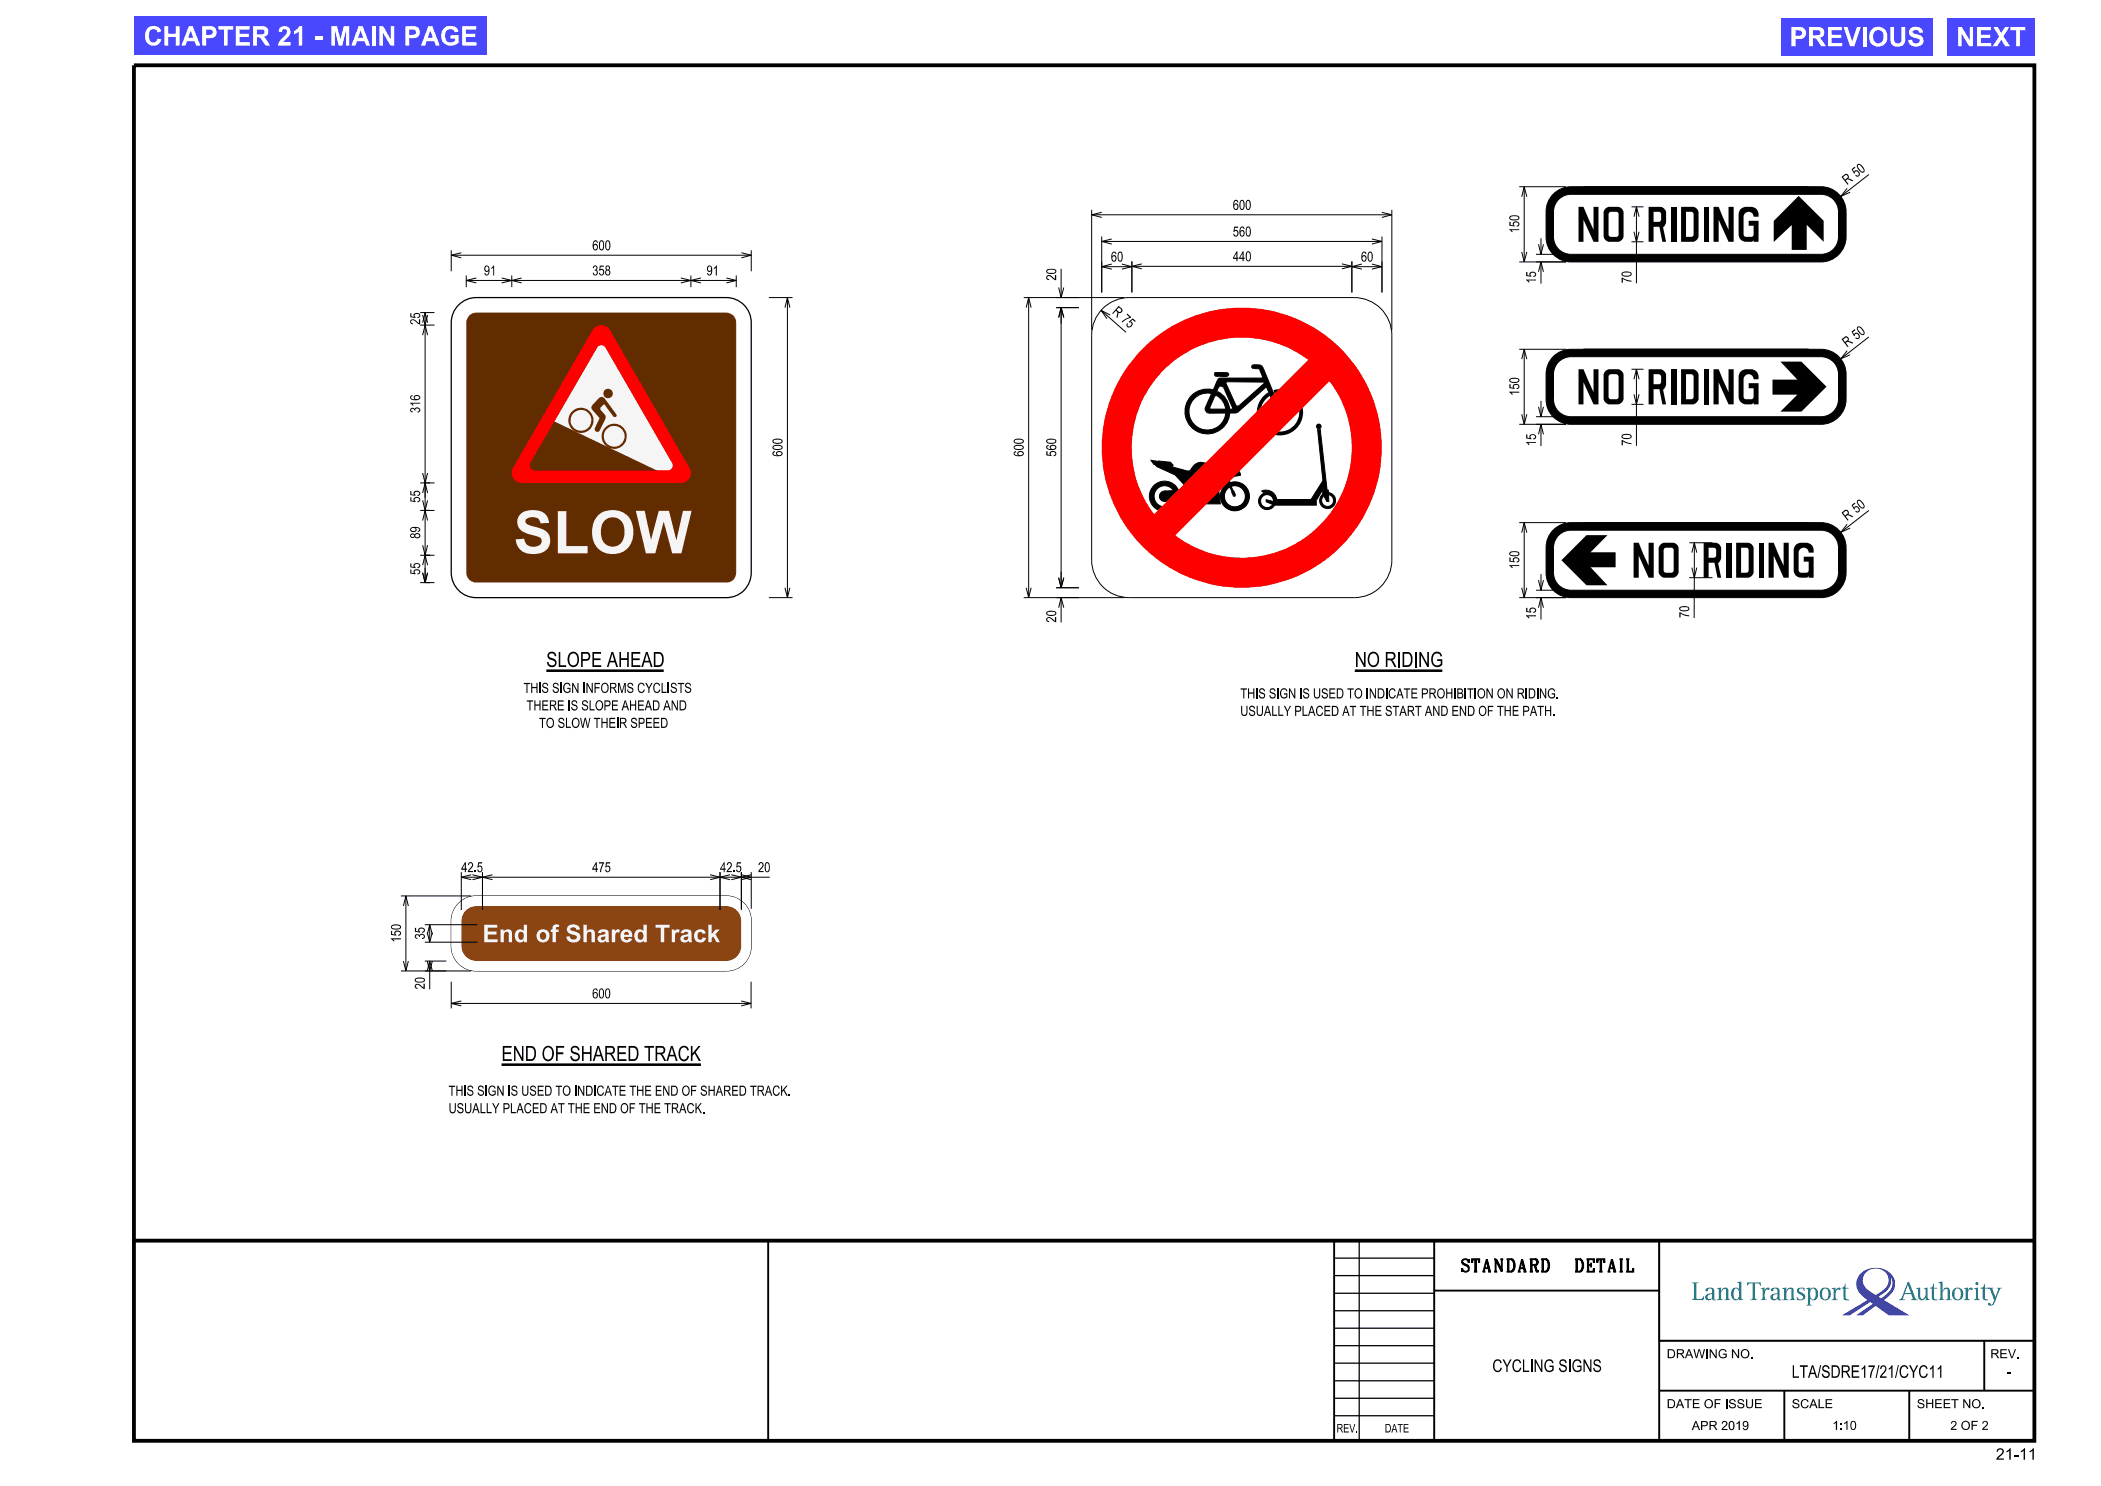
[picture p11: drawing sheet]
<svg xmlns="http://www.w3.org/2000/svg" width="420mm" height="297mm" viewBox="0 0 420 297" stroke-linecap="round" stroke-linejoin="round" font-family="sans-serif">
<defs><g id="words">
<text font-size="8.5" fill="#f5f5f5" x="102.7" y="110.6">SLOW</text>
<g font-size="3.8" fill="#fff">
<text x="28.7" y="9.1">CHAPTER 21 - MAIN PAGE</text>
<text x="357.8" y="9.3">PREVIOUS</text>
<text x="391.1" y="9.3">NEXT</text>
</g>
<text font-size="3.5" fill="#f5f5f5" x="96.5" y="188.3">End of Shared Track</text>
<g font-size="3">
<text x="109.2" y="133.3">SLOPE AHEAD</text>
<text x="270.8" y="133.3">NO RIDING</text>
<text x="100.3" y="212.1">END OF SHARED TRACK</text>
</g>
<g font-size="2.5">
<text x="292.3" y="254.2">STANDARD</text>
<text x="313.9" y="254.2">DETAIL</text>
<text x="298.3" y="274.2">CYCLING SIGNS</text>
<text x="358.2" y="275.4">LTA/SDRE17/21/CYC11</text>
<text x="401.2" y="275.4">-</text>
</g>
<text font-size="2.3" x="399" y="291.8">21-11</text>
<g font-size="2">
<text x="246.4" y="41.9">600</text>
<text x="369.2" y="37" transform="rotate(-38 369.2 37)">R 50</text>
<text x="246.4" y="47.3">560</text>
<text x="118.4" y="50">600</text>
<text x="222.1" y="52.3">60</text>
<text x="246.4" y="52.2">440</text>
<text x="272" y="52.3">60</text>
<text x="96.7" y="55">91</text>
<text x="118.4" y="55">358</text>
<text x="141.2" y="55">91</text>
<text x="222.2" y="62.5" transform="rotate(41 222.2 62.5)">R 75</text>
<text x="369.2" y="69.5" transform="rotate(-38 369.2 69.5)">R 50</text>
<text x="369.2" y="104.2" transform="rotate(-38 369.2 104.2)">R 50</text>
<text x="337.7" y="123.5" transform="rotate(-90 337.7 123.5)">70</text>
<text x="104.6" y="138.5">THIS SIGN INFORMS CYCLISTS</text>
<text x="105.2" y="142">THERE IS SLOPE AHEAD AND</text>
<text x="247.9" y="143.1">USUALLY PLACED AT THE START AND END OF THE PATH.</text>
<text x="247.9" y="139.6">THIS SIGN IS USED TO INDICATE PROHIBITION ON RIDING.</text>
<text x="107.6" y="145.5">TO SLOW THEIR SPEED</text>
<text x="92.2" y="174.3">42.5</text>
<text x="118.4" y="174.3">475</text>
<text x="143.9" y="174.3">42.5</text>
<text x="151.5" y="174.3">20</text>
<text x="118.4" y="199.5">600</text>
<text x="89.7" y="219">THIS SIGN IS USED TO INDICATE THE END OF SHARED TRACK.</text>
<text x="89.7" y="222.5">USUALLY PLACED AT THE END OF THE TRACK.</text>
</g>
<g font-size="1.8">
<text x="333.2" y="271.5">DRAWING NO.</text>
<text x="397.9" y="271.5">REV.</text>
<text x="333.2" y="281.5">DATE OF ISSUE</text>
<text x="358.2" y="281.5">SCALE</text>
<text x="383.2" y="281.5">SHEET NO.</text>
<text x="338.2" y="285.8">APR 2019</text>
<text x="366.3" y="285.8">1:10</text>
<text x="389.9" y="285.8">2 OF 2</text>
</g>
<g font-size="1.7">
<text x="267.2" y="286.3">REV.</text>
<text x="276.8" y="286.3">DATE</text>
</g>
</g></defs>
<path d="M26.8 13h379.9v275h-379.9zM26.8 248h379.9" fill="none" stroke="#000" stroke-width=".76" stroke-linecap="butt"/>
<path d="M153.6 248v40M266.7 248v40M286.7 257.9h45M286.7 248v40M331.7 248v40M331.7 268h75M331.7 278h75M356.7 278v10M381.7 278v10M396.7 268v10" fill="none" stroke="#000" stroke-width=".38"/>
<path d="M266.7 258.5h20M266.7 254.9h20M266.7 251.5h20M271.7 248v40M331.7 248h75v20h-75zM266.7 279.5h20M266.7 276h20M266.7 272.4h20M266.7 269h20M266.7 265.5h20M266.7 262h20M266.7 283h20" fill="none" stroke="#000" stroke-width=".25"/>
<g fill="#008c95">
<path d="M338.2 256.3h1.4l-.4 .2-.1 .2v2.9h1l.4-.5h.1v.8l-2.4-.1 .4-.3v-2.8z" fill-rule="evenodd"/>
<path d="M341.1 257.6l-.1 .1a.28 .28 0 0 0 .2 .4 .28 .28 0 0 0 .3-.4l.1-.2h.4l.2 .2 .1 .8h-.6a.71 .71 0 0 0-.8 .6 .71 .71 0 0 0 .5 .8 .71 .71 0 0 0 .9-.4l.1 .3 .3 .1a.16 .16 0 0 0 .2 .1 .16 .16 0 0 0 .1-.3l-.3-.1v-1.7l-.2-.4-.3-.2h-.7zM341.5 258.9l.8-.2v.4l-.3 .5-.2 .1-.3-.1-.2-.6z" fill-rule="evenodd"/>
<path d="M343.2 257.5l.8-.2v.8l.2-.4 .5-.4 .6 .1 .2 .5v1.6l.4 .3-1.2 .1 .4-.4v-1.6l-.2-.3h-.3l-.3 .3-.3 .6v1l.4 .3-1.2 .1 .4-.4v-1.8z" fill-rule="evenodd"/>
<path d="M347.3 256.3l.8-.2v3.3l.4 .3-.8 .2v-.4l-.2 .2-.4 .2a1.33 1.33 0 0 1-.8-2.2l.5-.4h.4l.5 .4v-1.1zM346.9 257.6l-.4 .8 .2 1.1a.61 .61 0 0 0 .8 0 .61 .61 0 0 0 .2-.7l-.2-1-.3-.3z" fill-rule="evenodd"/>
<path d="M349.3 256.3h2.7v.7h-.1l-.1-.3-.3-.2h-.7v2.9l.2 .3 .4 .1-1.6 .1 .4-.2 .2-.3v-2.9h-.7l-.3 .5h-.1z" fill-rule="evenodd"/>
<path d="M352 257.5l.8-.2v.6l.3-.5 .5-.1 .2 .4-.4 .1a.5 .5 0 0 0-.5 .1 .5 .5 0 0 0-.1 .6v1.1l.4 .2-1.2 .1 .4-.3v-1.9z" fill-rule="evenodd"/>
<path d="M354.1 257.6l.5-.3h.6l.4 .3 .1 2 .3 .1a.16 .16 0 0 1 0 .3 .16 .16 0 0 1-.3-.1h-.2l-.2-.4-.3 .3-.6 .1-.5-.4a.96 .96 0 0 1 1.2-1h.2v-.7l-.1-.2-.6-.1-.2 .6-.4-.1zM354.5 258.9l-.1 .2 .1 .4 .2 .2 .3-.1 .3-.4v-.5z" fill-rule="evenodd"/>
<path d="M356.3 257.5l.8-.2v.8l.4-.6 .9-.1 .2 .4v1.7l.4 .3-1.2 .1 .3-.4v-1.7v-.1l-.4-.1-.5 .5-.1 .4v1l.4 .4h-1.2l.4-.3v-1.9z" fill-rule="evenodd"/>
<path d="M359.4 257.5l.4-.2 .9 .1 .1 .6-.5-.5h-.4l-.3 .3 .2 .4 1 .6 .1 .5-.3 .4-.4 .2-1-.1v-.6l.6 .5h.4l.3-.3-.3-.5-.9-.6-.1-.5z" fill-rule="evenodd"/>
<path d="M361 257.5l.4 .2v3l-.4 .2h1.3l-.5-.3v-1.1l.5 .4h.4l.5-.3 .2-.6-.1-1.1a.82 .82 0 0 0-.7-.6 .82 .82 0 0 0-.8 .4v-.4zM362.1 257.7l.4-.2 .4 .3 .1 1.1-.2 .5a.53 .53 0 0 1-.7 .2 .53 .53 0 0 1-.2-.7v-.7z" fill-rule="evenodd"/>
<path d="M364.1 257.7l.5-.4 .7 .1 .5 .5 .2 .7h-.5l-.1-.7-.4-.4-.4 .1-.2 .2-.2 .8h-.4l.1-.6z" fill-rule="evenodd"/>
<path d="M363.8 258.6h.4l.1 .7 .4 .4h.4l.3-.3 .1-.8h.5v.2l-.4 .8-.4 .3h-.5l-.7-.4z" fill-rule="evenodd"/>
<path d="M366.1 257.5l.9-.2v.6l.3-.5 .5-.1 .1 .4-.3 .1a.5 .5 0 0 0-.5 .1 .5 .5 0 0 0-.1 .6v1l.4 .4h-1.3l.4-.2 .1-.3v-1.5z" fill-rule="evenodd"/>
<path d="M368.8 256.6h.1v.8h.6v.2h-.6l.1 1.9 .2 .2h.4v.2h-.7l-.4-.3v-2h-.3v-.2l.5-.3z" fill-rule="evenodd"/>
<path d="M381.4 256.2l-1.2 3.1-.6 .6h1.2l-.1-.2a.24 .24 0 0 1-.3-.1 .24 .24 0 0 1 .1-.3l.2-.6h1.4l.2 .7a.22 .22 0 0 1 0 .3 .22 .22 0 0 1-.2 0l-.1 .2h1.4l-.6-.5-1.2-3.2zM381.4 256.8l.6 1.6h-1.2z" fill-rule="evenodd"/>
<path d="M383 257.5l.9-.2v2l.2 .3h.3l.4-.3 .2-.6-.1-1-.4-.2 .8-.2v2.1l.5 .3-.8 .2-.1-.6-.4 .5h-.8l-.3-.6v-1.5z" fill-rule="evenodd"/>
<path d="M386.5 256.6h.1v.8h.7v.2h-.7v1.9l.3 .2h.4v.2h-.7a.54 .54 0 0 1-.4-.8v-1.5h-.4v-.2l.5-.2z" fill-rule="evenodd"/>
<path d="M387.5 256.3l.8-.2v2l.2-.5 .4-.3 .7 .2 .2 .4v1.6l.4 .4h-1.3l.5-.4v-1.6l-.3-.3-.4 .1-.4 .8v1l.4 .3-1.2 .1 .4-.4v-2.9z" fill-rule="evenodd"/>
<path d="M390.2 258.6h.5l.1 .8a.62 .62 0 0 0 .8 .3 .62 .62 0 0 0 .4-.8v-.3h.5l-.1 .5-.3 .5-.4 .3h-.6l-.6-.3-.2-.4z" fill-rule="evenodd"/>
<path d="M390.5 257.7l.6-.4 .7 .1 .5 .4 .2 .8h-.5l-.2-.8a.64 .64 0 0 0-.8-.2 .64 .64 0 0 0-.3 .8v.2h-.5l.1-.6z" fill-rule="evenodd"/>
<path d="M392.6 257.5l.8-.2v.6l.3-.5 .5-.1 .2 .4-.4 .1a.5 .5 0 0 0-.5 .1 .5 .5 0 0 0-.1 .6v1l.4 .4h-1.2l.4-.3v-1.9z" fill-rule="evenodd"/>
<path d="M394.6 257.5l.8-.2v2.3l.4 .3h-1.2l.4-.4v-1.7z" fill-rule="evenodd"/>
<path d="M396.6 256.6h.2v.8h1.2v.2h-1.2v1.8l.1 .3h.5v.2h-.7l-.4-.4v-1.9h-.4v-.2l.5-.2z" fill-rule="evenodd"/>
<path d="M397.4 257.4h1.2v.1a.25 .25 0 0 0-.3 .1 .25 .25 0 0 0 .1 .3l.5 1.3 .5-1.3a.24 .24 0 0 0 .1-.3 .24 .24 0 0 0-.3-.1v-.1h1l-.5 .4-1.2 2.9-.3 .2h-.5l-.3-.2 .1-.3 .4 .2a.25 .25 0 0 0 .3 .2 .25 .25 0 0 0 .2-.3l.2-.6-.8-2.2-.4-.1z" fill-rule="evenodd"/>
<circle cx="395.2" cy="256.5" r=".3"/>
</g>
<g fill="#171c8f">
<path d="M371.1 256.5l1.3-.6a3.5 3.5 0 0 0 2.2 2.7l.4 .3 .7-.5a3.1 3.1 0 0 0 1.9-2.5l.4 .2a3.7 3.7 0 0 1-2.2 2.9l-.3 .2 .5 .3 1-.7a3 3 0 0 0 1.3-2.2l.5-.1a4.1 4.1 0 0 1-2.2 3.4l5 3h-4l-2.6-1.9-2.6 1.9h-1.3l3.3-2.3-.5-.4-4.2 2.7h-1.4l5-3.1-.4-.3a3.7 3.7 0 0 1-1.8-3z" fill-rule="evenodd"/>
<path d="M371.9 254.6a4.2 4.2 0 0 1 6.8 1.2l.1 .7-.5 .1-.1-.8-.3-.6 .1 .9-.4-.2a2.63 2.63 0 0 0-2.6-2.4 2.63 2.63 0 0 0-2.6 2.4l-1.3 .6 .2-1z" fill-rule="evenodd"/>
</g>
<g fill="#4a48ff">
<path d="M26.8 3.3h70.4v7.7h-70.4z"/>
<path d="M356 3.6h30.3v7.4h-30.3z"/>
<path d="M389.3 3.6h17.4v7.4h-17.4z"/>
</g>
<path d="M93.8 63.1a1.9 1.9 0 0 1 1.4-.6h50a1.99 1.99 0 0 1 2 2v50a1.95 1.95 0 0 1-2 1.9h-50a1.98 1.98 0 0 1-2-1.9v-50l.1-.8z" fill-rule="evenodd" fill="#612d00"/>
<path d="M93.8 63.1a1.92 1.92 0 0 1 1.4-.6h50a1.99 1.99 0 0 1 2 2v50a1.93 1.93 0 0 1-2 1.9h-50a1.99 1.99 0 0 1-2-1.9v-50a1.92 1.92 0 0 1 .6-1.4z" fill="none" stroke="#8b4513" stroke-width=".2"/>
<g fill="none" stroke="#000" stroke-width=".2">
<path d="M90.2 50v4.2M90.2 51h60M92.2 50.5l-2 .5 2 .5M93.2 56.1h54M93.2 55.1v2.3M95.2 55.6l-2 .5 2 .4M100.3 55.6l2 .5-2 .4M102.3 55.1v2.3M104.3 55.6l-2 .5 2 .4M136.1 55.6l2 .5-2 .4M138.1 55.1v2.3M140.1 55.6l-2 .5 2 .4"/>
<path d="M145.2 55.6l2 .5-2 .4M147.2 55.1v2.3M148.2 50.5l2 .5-2 .5M150.2 50v4.2M153.7 59.5h4.7M157.4 59.5v59.9M156.9 61.5l.5-2 .5 2M153.7 119.4h4.7M156.9 117.5l.5 1.9 .5-1.9"/>
</g>
<path d="M91.7 61a4.9 4.9 0 0 0-1.5 3.5v50a5 5 0 0 0 5 4.9h50a4.9 4.9 0 0 0 5-4.9v-50a5 5 0 0 0-5-5h-50a4.9 4.9 0 0 0-3.5 1.5zM93.8 63.1l.7-.5 .7-.1h50a1.98 1.98 0 0 1 2 2v50a1.95 1.95 0 0 1-2 1.9h-50a1.99 1.99 0 0 1-2-1.9v-50a1.9 1.9 0 0 1 .6-1.4z" fill-rule="evenodd" fill="#fff"/>
<path d="M91.7 61l1.3-1 1.1-.4 1.1-.1h50a5 5 0 0 1 5 5v50a4.9 4.9 0 0 1-5 4.9h-50a5 5 0 0 1-5-4.9v-50l.1-1.1 .4-1.1z" fill="none" stroke="#000" stroke-width=".25"/>
<path d="M119.6 69.2a.97 .97 0 0 1 1.5 .3l13.3 23a.99 .99 0 0 1-.9 1.5h-26.6a.99 .99 0 0 1-.9-1.5z" fill-rule="evenodd" fill="#f5f5f5"/>
<path d="M110.5 84.1l23.1 11h-29.6z" fill="#612d00"/>
<path d="M118.8 65.5l-16.2 28a1.99 1.99 0 0 0 1.7 3h31.8a1.99 1.99 0 0 0 1.7-3l-15.9-27.5a2 2 0 0 0-3.1-.5zM119.5 69.3a.98 .98 0 0 1 1.6 .2l13.3 23a.99 .99 0 0 1-.9 1.5h-26.6a.99 .99 0 0 1-.9-1.5z" fill-rule="evenodd" fill="#f00"/>
<g fill="#612d00">
<path d="M120.3 87.2a2.51 2.51 0 0 0 5 0 2.51 2.51 0 0 0-5 0zM120.7 87.2a2.1 2.1 0 0 1 4.2 0 2.1 2.1 0 0 1-4.2 0z" fill-rule="evenodd"/>
<path d="M113.6 84a2.55 2.55 0 0 0 5.1 0 2.55 2.55 0 0 0-5.1 0zM114.1 84a2.09 2.09 0 0 1 4.1 0 2.09 2.09 0 0 1-4.1 0z" fill-rule="evenodd"/>
<path d="M119.7 79.5l.6-.2 .6 .3 2.3 3.2v.4a.39 .39 0 0 1-.6 0l-1.7-2.3h-.3l-.6 .6v.3l.9 1.1 .2 .5-1.2 2.6a.54 .54 0 0 1-.7 .3 .54 .54 0 0 1-.3-.8l.9-1.9-1.4-1.7-.2-.6z" fill-rule="evenodd"/>
<circle cx="121.6" cy="78.6" r=".94"/>
</g>
<g fill="none" stroke="#000" stroke-width=".2">
<path d="M303.7 37.3h9.4M304.2 39.3l.5-2 .5 2M304.7 37.3v15M310.5 38.8l1.4-1 1-.4 1.1-.1h50a5.1 5.1 0 0 1 5 5v5a5.1 5.1 0 0 1-5 5h-50a5 5 0 0 1-4.9-5l.1-6.1 .6-1.5zM311.6 39.9l1.1-.8 1.3-.3h50a3.5 3.5 0 0 1 3.5 3.5v5a3.5 3.5 0 0 1-3.5 3.5h-50a3.5 3.5 0 0 1-3.4-3.5v-5.4l.4-1.3zM369.3 37.6l-1.3 1.7 1.9-.9M373.6 34.9l-5.6 4.4M204.6 59.5h20.2M205.6 59.5v59.9M211.6 57.5l.5 2 .6-2M212.1 53.7v5.8M218.2 41.9v24.1"/>
<path d="M218.2 42.9h60M220.2 42.4l-2 .5 2 .6M220.2 47.3v11.2M220.2 48.3h56.1M220.2 53.3h6.1M222.2 52.8l-2 .5 2 .5M222.2 47.8l-2 .5 2 .5M224.3 52.8l2 .5-2 .5M226.3 52.2v6.3M226.3 53.2h44M228.2 52.7l-1.9 .5 1.9 .5M268.3 52.7l2 .5-2 .5"/>
<path d="M270.2 53.3h6.1M270.2 52.3v6.2M270.3 52.2v6.3M272.2 52.8l-2 .5 2 .5M274.2 52.8l2.1 .5-2.1 .5M274.2 47.8l2.1 .5-2.1 .5M276.2 42.4l2 .5-2 .6M276.3 47.3v11.2M278.2 41.9v24.1M303.7 52.3h9.4M304.2 50.3l.5 2 .5-2M307.1 50.8h6"/>
<path d="M307.6 48.8l.4 2 .5-2M307.6 54.3l.4-2 .5 2M308 47.6v3.2M308 52.3v4.4M326.1 48.3h2.4M326.1 41.3h2.4M326.6 46.3l.5 2 .6-2M326.6 43.3l.5-2 .6 2M327.1 41.3v15.3M84 62.5h2.9M84 65h2.9M84.5 64.5l.5-2 .5 2"/>
<path d="M84.5 67l.5-2 .5 2M84.5 63l.5 2 .5-2M85 62.5v53.9M205.1 61.5l.5-2 .5 2M211.1 61.5h4.6M211.6 63.5l.5-2 .6 2M212.1 61.5v56M220.1 62l5 4.4M220.5 61.7a7.6 7.6 0 0 1 5.2-2.2h45a7.5 7.5 0 0 1 7.5 7.5v45a7.5 7.5 0 0 1-7.5 7.4h-45a7.5 7.5 0 0 1-7.5-7.4v-45a7.5 7.5 0 0 1 2.3-5.3zM221.9 63l-1.8-1 1.2 1.7M238.2 79.1a4.5 4.5 0 0 1 4.2-1.2l-.3 .8a3.7 3.7 0 0 0-4.4 3.7 3.7 3.7 0 0 0 4.5 3.5 3.7 3.7 0 0 0 2.6-5.1 3.6 3.6 0 0 0-1.6-1.7h-.3l.5-.9a4.5 4.5 0 0 1 1.7 6.5 4.5 4.5 0 0 1-6.6 1 4.5 4.5 0 0 1-.3-6.6zM242.9 74.5h2.4l.2 .1 .1 .4-.3 .2h-2.3l-.2-.3z"/>
<path d="M244.4 77.3l.7-.7 2.1 4.5-.7 .5-1.9-4.1zM252.8 76.4l-7.7-.1-.7 1-.4-.2-.4 .4-1.8 4M252.8 76.4l-.4-1-.1 .2h-8.5l-.5 .5-2.4 5.4M252.8 76.4v-.2l.5 1.2M253.3 77.4h-.3l-5.6 5-.3 .1-5.4 .1-.5-.2-.3-.6v-.3M253.3 77.4l-.5-.9-5 4.5-.5 .1-.8 .5M253.3 77.4l2 5 .5 .1 .2-.4-3.6-8.8a2.16 2.16 0 0 0-2.1-.3l-.1 .3 .1 .3 1.5 .2 3.5 8.5M303.7 69.8h9.4M304.2 71.8l.5-2 .5 2M304.7 69.8v15M310.5 71.3l.9-.7 1-.5 1.6-.3h50a5 5 0 0 1 5 5v5a5.1 5.1 0 0 1-5 5h-50a5 5 0 0 1-4.9-5l.1-6.1 .6-1.6zM311.6 72.3l1.1-.7 1.3-.3h50a3.5 3.5 0 0 1 3.5 3.5v5a3.5 3.5 0 0 1-3.5 3.5h-50a3.5 3.5 0 0 1-3.4-3.5v-5.5l.4-1.2z"/>
<path d="M326.1 73.8h2.4M326.6 78.8l.5 2 .6-2M326.6 75.8l.5-2 .6 2M327.1 73.8v15.3M369.3 70.1l-1.3 1.6 1.9-.8M373.6 67.3l-5.6 4.4M84 96.5h2.9M84.5 98.5l.5-2 .5 2M84.5 94.5l.5 2 .5-2M231.5 92.2l2.9 1.2M234.9 93.4a2.09 2.09 0 0 0 3.4 1.2l-.4-.5M236.5 95.7l1.3 .9v.9z"/>
<path d="M237.2 95l1.4 .7M237.8 97.8l-5.4 1.1 .1 .6 5.4-1.1M238 99l-5 1.2M238.1 99.2l-.2 .2M240.9 81.5h.9M241.8 94.2l-1.2-.2-2.3 .6M241.8 81.5l.1 .3h4.4l.2-.2M243.1 93.7l.3 .2-.3 .1-.1-.2 .6-.5h.2l.1 .2-.5 .4M243.4 93.5l-4.8 2.2-.8 .9M243.6 92.9v.3M243.6 91.8l.2-.1 2.1 .8 1.4 1 .7 1.4-1.3 .3-3.1 2.7 .3 2.8h-7.6l.3-.2 1-1.1 1.4 .1 2.4-.7-1.1-1-.5-1.6 1.9-.9 2.1-.5 1.8-.2-.8-.4 1-.3 .6-.6-1-.7-1.3-.4zM243.9 93.5l-.2 .9"/>
<path d="M244.6 91.2v.4l.5-.2 .1-.2-.1-.3-.4-.3-.1 .6-.8 .5M245 95.6l.5-.2 .3 .2v.2l-.4 .2-.3-.1zM245.1 95.9l.7 1.4 .4-.1-.6-1.3M245.1 91.4l2.2 2.1M245.3 94l-.3-.2 .3-.2h-.3l-.6-1-.8 .3-.1 .4-.4-.2 .1-.1-3.2-.6a2.45 2.45 0 0 0-2.1 1.7h-.6l-2.9-.7 .1-.4-.5-.6-3.9-.4 .6 .9 .1-.1 .5 .5 3.6 1.6 1.8 2-.2 1.1-3.7 .1M245.5 96l1.3 3.2M245.9 97.3l.4 1M246.1 97.2l.5 1M246.2 98.3l.4-.2 .4 .8-.2 .3h-.2zM248 94.9a5.2 5.2 0 0 0-3.2-.7l-2.5 .5-3.2 1.9-.6 .7 .3 .7-.1 .9-.4 .3h-.2l-.3-1.7M263.4 85.8l1.3 12.2M263.9 85.7l1.4 12.3"/>
<path d="M264.4 98h1.1l.1 2.2h-.4l-.8-1.6zM264.4 96.1l-2.3 3.7h-6.8v.6l-2.2-.5v.4l1.7 .7h8.3v-1l1.5-2.5M265.5 98.5a1.6 1.6 0 0 1 1.4 2.1 1.6 1.6 0 0 1-2.5 .7 1.6 1.6 0 0 1 .1-2.6M265.6 98.8a1.19 1.19 0 0 1 .9 1.7 1.19 1.19 0 0 1-1.8 .5 1.19 1.19 0 0 1 0-1.9M303.7 84.8h9.4M304.2 82.8l.5 2 .5-2M307.1 83.3h6M307.6 81.3l.4 2 .5-2M307.6 86.8l.4-2 .5 2M308 80.1v3.2M308 84.8v4.3M326.1 80.8h2.4"/>
<path d="M84 102h2.9M84 111h2.9M84 116.4h2.9M84.5 113l.5-2 .5 2M84.5 104l.5-2 .5 2M84.5 100l.5 2 .5-2M84.5 114.5l.5 1.9 .5-1.9M84.5 109l.5 2 .5-2M204.6 119.4h20.2M205.1 117.5l.5 1.9 .5-1.9M211.1 117.5h4.6M211.6 115.5l.5 2 .6-2"/>
<path d="M212.1 119.4v5M254.6 100.2a1.3 1.3 0 0 0-1.7-1.3 1.3 1.3 0 0 0-.6 2.1 1.3 1.3 0 0 0 2.1-.2M255 100.3a1.7 1.7 0 0 0-2.1-1.8 1.7 1.7 0 0 0-.9 2.7 1.7 1.7 0 0 0 2.8-.2M255.1 100.4a1.83 1.83 0 0 0-2.5-1.9l-.4-.4a2.17 2.17 0 0 1 3 2.3M303.7 104.5h9.4M303.7 119.4h9.4M304.2 106.5l.5-2 .5 2M304.2 117.5l.5 1.9 .5-1.9M304.7 104.5v14.9M307.1 118h6M307.6 116l.4 2 .5-2M308 114.8v3.2"/>
<path d="M308 119.4v4.4M310.5 105.9l1.4-.9 1-.4 1.1-.1h50a5.1 5.1 0 0 1 5 5v5a5 5 0 0 1-5 4.9h-50a4.9 4.9 0 0 1-4.9-4.9l.1-6.2 .6-1.5zM311.6 107l1.1-.8 1.3-.2h50a3.5 3.5 0 0 1 3.5 3.5v5a3.5 3.5 0 0 1-3.5 3.5h-50a3.5 3.5 0 0 1-3.4-3.5v-5.5l.4-1.3zM337.7 115.5h4.6M337.7 108.5h4.6M338.2 113.4l.5 2.1 .5-2.1M338.2 110.5l.5-2 .5 2M338.7 108.5v15M369.3 104.8l-1.3 1.6 1.9-.9M373.6 102l-5.6 4.4M211.6 121.5l.5-2.1 .6 2.1M307.6 121.5l.4-2.1 .5 2.1"/>
<circle cx="232.8" cy="99.2" r="3"/>
<circle cx="232.8" cy="99.2" r="1.04"/>
<circle cx="232.8" cy="99.2" r="2.1"/>
<circle cx="246.8" cy="99.2" r="2.9"/>
<circle cx="246.9" cy="99.2" r="2.1"/>
</g>
<path d="M109.2 134.1h23.5" fill="none" stroke="#000" stroke-width=".51"/>
<g fill="#000">
<path d="M236.5 95.7l1.3 .9v.9z"/>
<path d="M315.6 41.3h.9l2.1 4.6v-4.6h.9v7h-.9l-2.1-4.4v4.4h-.9z" fill-rule="evenodd"/>
<path d="M320.9 41.7l-.3 .6 .1 5.3 .2 .4 .7 .3 2.2-.1 .4-.2 .4-.7-.1-5.2-.3-.4-.6-.4h-2zM321.7 42.5l.3-.2h1.1l.4 .3 .1 4.2-.3 .5h-1.2l-.5-.3v-4.2z" fill-rule="evenodd"/>
<path d="M329.6 41.3v7h1v-3h1.1l.6 3h.8l-.6-2.9 .4-.4 .2-.7-.1-2.2-.3-.4-.6-.4zM330.6 42.3h1l.3 .2 .2 .3v1l-.2 .4-.3 .1h-1z" fill-rule="evenodd"/>
<path d="M334 41.3h1.1v7h-1.1z" fill-rule="evenodd"/>
<path d="M336.1 41.3v7h2.5a1.53 1.53 0 0 0 .9-1v-5l-.1-.4-.8-.6zM337 42.3l1.2 .1 .4 .3v4.1l-.4 .5h-1.2z" fill-rule="evenodd"/>
<path d="M340.6 41.3h1v7h-1z" fill-rule="evenodd"/>
<path d="M342.5 41.3h1.1l1.9 4.6v-4.6h1.1v7h-1.1l-1.9-4.4v4.4h-1.1z" fill-rule="evenodd"/>
<path d="M348 41.8a3.1 3.1 0 0 1 3.1 0l.4 .8v.7h-.9a1.01 1.01 0 0 0-1.1-1 1.01 1.01 0 0 0-1 1v3.5l.4 .5h1.2l.4-.3 .1-1.9h-1v-1h1.9v4.2h-.9v-.5l-.1 .2a1.82 1.82 0 0 1-2.9-1.2v-4l.1-.5z" fill-rule="evenodd"/>
<path d="M359.6 39.2l5 4.9v4.2l-3.4-3.4v5h-3v-4.9l-3.6 3.4v-4.2z" fill-rule="evenodd"/>
<path d="M238.2 79a4.4 4.4 0 0 1 4.2-1.1l-.3 .8a3.7 3.7 0 0 0-4.4 3.1 3.7 3.7 0 0 0 3.3 4.2 3.7 3.7 0 0 0 4-3.5h.9a4.5 4.5 0 0 1-6.4 3.8 4.5 4.5 0 0 1-1.3-7.3z" fill-rule="evenodd"/>
<path d="M243.4 78.2a4.5 4.5 0 0 1 2.4 3.6h-.8a3.6 3.6 0 0 0-1.8-2.7h-.3z" fill-rule="evenodd"/>
<path d="M243.5 75.7l.3-.1h8.5l.1-.2 .4 1-7.7-.1-.7 1-.4-.2-.4 .4-1.8 4h-.9z" fill-rule="evenodd"/>
<path d="M245.1 76.6l2.1 4.5-.7 .5-1.9-4.1-.2-.2z" fill-rule="evenodd"/>
<path d="M242.9 74.5h2.4l.2 .1 .1 .4-.3 .2h-2.3l-.2-.3z" fill-rule="evenodd"/>
<path d="M252.5 79.2l1.1-.8 .3 .7a3.9 3.9 0 0 0-.3 6.5 3.9 3.9 0 0 0 6-2.5 3.9 3.9 0 0 0-4.8-4.4l-.2-.7a4.6 4.6 0 0 1 5.9 4.7 4.6 4.6 0 0 1-6.5 3.9 4.6 4.6 0 0 1-1.5-7.4z" fill-rule="evenodd"/>
<path d="M250.3 73l.2-.1a2.26 2.26 0 0 1 1.9 .4l3.6 8.8-.2 .4-.5-.1-3.5-8.6-1.5-.2-.1-.3z" fill-rule="evenodd"/>
<path d="M315.6 73.8h.9l2.1 4.6v-4.6h.9v7h-.9l-2.1-4.4v4.4h-.9z" fill-rule="evenodd"/>
<path d="M329.6 73.8v7h1v-3h1.1l.6 3h.8l-.6-2.9 .4-.5 .2-.6-.1-2.2-.5-.6-.4-.2zM330.6 74.8h1l.3 .2 .2 .3v1l-.2 .4-.3 .1h-1z" fill-rule="evenodd"/>
<path d="M336.1 73.8v7h2.5a1.59 1.59 0 0 0 .9-1v-5l-.1-.4-.8-.6zM337 74.8h1.2l.4 .4v4.1l-.4 .5h-1.2z" fill-rule="evenodd"/>
<path d="M342.5 73.8h1.1l1.9 4.6v-4.6h1.1v7h-1.1l-1.9-4.4v4.4h-1.1z" fill-rule="evenodd"/>
<path d="M348 74.3a2.39 2.39 0 0 1 3.4 .4l.1 1.1h-.9a1.01 1.01 0 0 0-1.1-1 1.01 1.01 0 0 0-1 1v3.5l.4 .5h1.2l.4-.3 .1-1.9h-1v-1h1.9v4.2h-.9v-.5l-.1 .2a1.81 1.81 0 0 1-2.9-1.2v-4l.1-.6z" fill-rule="evenodd"/>
<path d="M355.9 72.3h4.2l5 5-5 5h-4.2l3.4-3.4h-5v-3h5z" fill-rule="evenodd"/>
<path d="M232.8 98.1h1.8l.2 .3-1.1 .2-.4-.3z" fill-rule="evenodd"/>
<path d="M232.1 98.5a1.02 1.02 0 0 1 1.6 .1l-1.3 .3 .1 .6 1.4-.3a1.04 1.04 0 0 1-1.5 1 1.04 1.04 0 0 1-.3-1.7z" fill-rule="evenodd"/>
<path d="M232.4 98.9l1.3-.3 .2 .6-1.4 .3z" fill-rule="evenodd"/>
<path d="M231.5 92.2l2.5 .2 .5 .6-.1 .4z" fill-rule="evenodd"/>
<path d="M234.6 98.1l1-.1 .1 .2-.9 .2z" fill-rule="evenodd"/>
<path d="M234.8 98.4l.9-.2 .1 .6-.9 .2z" fill-rule="evenodd"/>
<path d="M233.7 98.6l1.1-.2 .1 .6-1 .2z" fill-rule="evenodd"/>
<path d="M233.9 99.2l1-.2-.1 .8-1.7 .4 .5-.4z" fill-rule="evenodd"/>
<path d="M230.1 92l1.4 .2 2.9 1.2h.5a1.89 1.89 0 0 0 2.3 1.6l1.4 .7-.8 .9-1.3-.9 1.3 1.8v.3l-2.1 .4-.1-.2h.9l.2-1.1-1.8-2-3.6-1.6-.5-.5-.1 .1z" fill-rule="evenodd"/>
<path d="M235.7 98.2l2.1-.4 .1 .6-2.1 .4z" fill-rule="evenodd"/>
<path d="M235.8 98.8l2.1-.4 .1 .6-2.2 .6z" fill-rule="evenodd"/>
<path d="M234.9 99l.9-.2v.8l-1 .2z" fill-rule="evenodd"/>
<path d="M230.7 97a3.1 3.1 0 0 1 4.9 1l-1 .1a2.11 2.11 0 0 0-3.3-.4 2.11 2.11 0 0 0 .5 3.3 2.11 2.11 0 0 0 3-1.2l1-.2a3 3 0 0 1-4.4 2.3 3 3 0 0 1-.7-4.9z" fill-rule="evenodd"/>
<path d="M234.9 93.4l2.4 .7h.6l.4 .5a2.1 2.1 0 0 1-3.4-1.2z" fill-rule="evenodd"/>
<path d="M237.2 95l3.4-1 1.2 .2-3.2 1.5z" fill-rule="evenodd"/>
<path d="M239.1 96.6l.7-.4 .5 1.6 1.1 1-2.4 .7-1.1-.1 .2-.2h.2l.4-.3 .1-.9-.3-.7z" fill-rule="evenodd"/>
<path d="M239.8 96.2l2.5-1.5 2.5-.5 .8 .4-1.8 .2-2.1 .5z" fill-rule="evenodd"/>
<path d="M243.1 93.7l.3 .2-.3 .1z" fill-rule="evenodd"/>
<path d="M243.6 93.3h.2l.1 .2-.5 .4-.3-.2z" fill-rule="evenodd"/>
<path d="M238.6 95.7l4.7-2.1-.3 .2 .1 .2 .3-.1 .5-.4-.2 .9-1.4 .3-3.2 1.9-.6 .7 .3 .7-.1 .9-.4 .3h-.2l-.1-.2-.2-1.5v-.9z" fill-rule="evenodd"/>
<path d="M238.9 92.8l1.1-.4 3.2 .6-.1 .1 .4 .2 .1-.4v.3l-.3 .4-1.5 .6-1.2-.2-2.3 .6-.4-.5z" fill-rule="evenodd"/>
<path d="M243.6 92.9l.8-.3 .6 1h.3l-.3 .2 .3 .2-1.6 .4 .2-.9-.1-.2-.2-.1z" fill-rule="evenodd"/>
<path d="M244.7 90.6l.4 .3 .1 .3-.1 .2-.5 .2z" fill-rule="evenodd"/>
<path d="M239.8 96.2l1.9-.9 2.1-.5 1.8-.2-.8-.4a4.3 4.3 0 0 1 3.2 .8l-1.3 .2-1 .9-.1-.2 .2-.3-.3-.2-.5 .2 .4 .8-1.8 1.5 .3 2.8h-7.6l.3-.2 1-1.1 1.4 .1 2.4-.7-1.1-1z" fill-rule="evenodd"/>
<path d="M244.9 97l.6-.3 .4 .6a2.12 2.12 0 0 0-.3 3.6 2.12 2.12 0 0 0 3.3-1.4 2.12 2.12 0 0 0-2.8-2.3h.1l-.3-.8a2.9 2.9 0 0 1 3.9 2.9 2.9 2.9 0 0 1-4.1 2.5 2.9 2.9 0 0 1-.8-4.8z" fill-rule="evenodd"/>
<path d="M245.4 96.4l.1-.2 .2 .4-.2 .1z" fill-rule="evenodd"/>
<path d="M245.1 95.9l.4 .1v.2l-.1 .2z" fill-rule="evenodd"/>
<path d="M245.5 96.2l.2-.1 .2 .3-.2 .2z" fill-rule="evenodd"/>
<path d="M245.5 96.7l.2-.1 .3 .6-.2 .1z" fill-rule="evenodd"/>
<path d="M245.5 96l.1-.1 .1 .2-.2 .1z" fill-rule="evenodd"/>
<path d="M245 95.6l.5-.2 .3 .2v.2l-.3 .2-.4-.1z" fill-rule="evenodd"/>
<path d="M244.9 97l.6-.3 .4 .6a2.12 2.12 0 0 0-.3 3.6 2.12 2.12 0 0 0 3.3-1.4 2.12 2.12 0 0 0-2.8-2.3h.1l-.3-.8a2.9 2.9 0 0 1 3.9 2.9 2.9 2.9 0 0 1-4.1 2.5 2.9 2.9 0 0 1-.8-4.8z" fill-rule="evenodd"/>
<path d="M245.9 97.3l.1-.1z" fill-rule="evenodd"/>
<path d="M245.7 96.6l.2-.2 .3 .8h-.2z" fill-rule="evenodd"/>
<path d="M245.9 97.3h.1l.4 .9-.1 .1z" fill-rule="evenodd"/>
<path d="M246 97.2h.1z" fill-rule="evenodd"/>
<path d="M246 97.3l.1-.1 .5 1h-.2z" fill-rule="evenodd"/>
<path d="M246.2 98.3l.2-.1 .4 1h-.2z" fill-rule="evenodd"/>
<path d="M243.8 91.7l.8-.5v.4l.5-.2 2.2 2.1-1.4-1z" fill-rule="evenodd"/>
<path d="M246.4 98.2l.2-.1 .4 .8-.2 .3z" fill-rule="evenodd"/>
<path d="M240.9 81.5h.9l.1 .3h4.4l.9-.7 .6-.1 5-4.5 .5 .9h-.3l-5.6 5-.3 .1-5.4 .1-.5-.2-.3-.6z" fill-rule="evenodd"/>
<path d="M243.6 91.8l.2-.1 2.1 .8a3 3 0 0 1 2.1 2.4 5.2 5.2 0 0 0-3.2-.7l1-.3 .6-.6-1-.7-1.3-.4z" fill-rule="evenodd"/>
<path d="M263.4 85.8l.5-.1 1.4 12.3h-.6z" fill-rule="evenodd"/>
<path d="M264.3 98.9l.2-.2 .2 .4a1.2 1.2 0 0 0 0 1.9 1.2 1.2 0 0 0 1.8-.5 1.2 1.2 0 0 0-.9-1.7l-.1-.3a1.6 1.6 0 0 1 1.4 2.1 1.6 1.6 0 0 1-2.4 .8 1.6 1.6 0 0 1-.2-2.5z" fill-rule="evenodd"/>
<path d="M320.9 74.2l-.3 .6 .1 5.2 .2 .4 .7 .4h2l.6-.4 .4-.6-.1-5.2-.3-.4-.6-.4h-2zM321.7 75l.4-.2h1l.4 .3 .1 4.2-.3 .5h-1.2l-.5-.3v-4.2z" fill-rule="evenodd"/>
<path d="M334 73.8h1.1v7h-1.1z" fill-rule="evenodd"/>
<path d="M340.6 73.8h1v7h-1z" fill-rule="evenodd"/>
<path d="M252.1 98.9a1.7 1.7 0 0 1 1.9-.3 1.7 1.7 0 0 1 1 1.7l-.4-.1a1.3 1.3 0 0 0-1.7-1.3 1.3 1.3 0 0 0-.6 2.1 1.3 1.3 0 0 0 2.1-.2l.4 .2a1.7 1.7 0 0 1-2.6 .5 1.7 1.7 0 0 1-.1-2.6z" fill-rule="evenodd"/>
<path d="M253.1 99.9l2.2 .5v-.6h6.8l2.3-3.7 .2 1.4-1.5 2.5v1h-8.3l-1.7-.7z" fill-rule="evenodd"/>
<path d="M252.2 98.1a2.18 2.18 0 0 1 3 2.3h-.1a1.83 1.83 0 0 0-2.5-1.9z" fill-rule="evenodd"/>
<path d="M264.4 98h1.1l.1 2.2h-.4a3.3 3.3 0 0 1-.8-2.2z" fill-rule="evenodd"/>
<path d="M312.1 112l5-5h4.2l-3.3 3.4h5v3h-5l3.3 3.6h-4.2z" fill-rule="evenodd"/>
<path d="M326.6 108.5h1l2 4.6v-4.6h1v7h-1l-2-4.4v4.4h-1z" fill-rule="evenodd"/>
<path d="M332 108.8l-.4 .7 .1 5.2 .5 .6 .4 .2 2.2-.1 .4-.3 .4-.6-.1-5.3-.3-.4-.6-.3h-2zM332.7 109.6l.3-.1h1.1l.4 .3 .1 4.2-.3 .4-1.2 .1-.5-.3v-4.2z" fill-rule="evenodd"/>
<path d="M340.6 108.5v7h1v-3h1.1l.6 3h.8l-.6-2.9 .4-.5 .2-.6-.1-2.3-.3-.4-.6-.3zM341.6 109.5h1l.3 .1 .2 .4v1l-.2 .3-.3 .2h-1z" fill-rule="evenodd"/>
<path d="M345.1 108.5h1v7h-1z" fill-rule="evenodd"/>
<path d="M347.1 108.5v7h2.5a1.46 1.46 0 0 0 1-1v-5l-.2-.5-.8-.5zM348.1 109.5h1.2l.3 .4v4.1l-.2 .3-.3 .2h-1z" fill-rule="evenodd"/>
<path d="M351.6 108.5h1v7h-1z" fill-rule="evenodd"/>
<path d="M353.6 108.5h1l2 4.6v-4.6h1v7h-1l-2-4.4v4.4h-1z" fill-rule="evenodd"/>
<path d="M359 108.9a3.1 3.1 0 0 1 3.1 0l.4 .5v1.1h-.9a1.01 1.01 0 0 0-1-1 1.01 1.01 0 0 0-1 1v3.7a1.63 1.63 0 0 0 1.9 0l.1-1.9h-1v-1h1.9v4.2h-.9v-.5l-.1 .1a1.82 1.82 0 0 1-2.9-1.1v-4l.1-.6z" fill-rule="evenodd"/>
<circle cx="263.6" cy="85.2" r=".57"/>
</g>
<path d="M220.2 89.5a28 28 0 0 0 56 0 28 28 0 0 0-56 0zM232.7 73.9a22 22 0 0 1 28.8-2l-30.8 30.9a22 22 0 0 1 2-28.9zM234.9 107l30.8-30.8a22 22 0 0 1-1.9 28.8 22 22 0 0 1-28.9 2z" fill-rule="evenodd" fill="#f00"/>
<path d="M270.8 134.1h17.5" fill="none" stroke="#000" stroke-width=".51"/>
<path d="M93.1 182a3 3 0 0 1 2.1-.9h50a3 3 0 0 1 3 3v5a3 3 0 0 1-3 3h-50a3 3 0 0 1-3-3v-5a3 3 0 0 1 .9-2.1z" fill-rule="evenodd" fill="#8b4513"/>
<path d="M100.3 212.8h39.8" fill="none" stroke="#000" stroke-width=".51"/>
<path d="M91.7 180.5l1.3-.9 1.1-.4 1.1-.1h50a5 5 0 0 1 5 5v5a4.9 4.9 0 0 1-5 5h-50a5 5 0 0 1-5-5v-5l.1-1.1 .7-1.6z" fill="none" stroke="#000" stroke-width=".2"/>
<path d="M91.7 180.5a4.9 4.9 0 0 0-1.5 3.6v5a5 5 0 0 0 5 5h50a4.9 4.9 0 0 0 5-5v-5a5 5 0 0 0-5-5h-50a4.9 4.9 0 0 0-3.5 1.4zM93.1 182a3 3 0 0 1 2.1-.9h50a3 3 0 0 1 3 3v5a3 3 0 0 1-3 3h-50a3 3 0 0 1-3-3v-5a3 3 0 0 1 .9-2.1z" fill-rule="evenodd" fill="#fff"/>
<g fill="none" stroke="#000" stroke-width=".2">
<path d="M80.2 179.1h14M81.1 179.1v15M92.2 174.3v7.6M92.2 175.3h61.7M94.2 174.8l-2 .5 2 .5M94.4 174.8l2 .5-2 .5M96.4 174.3v7.6M98.5 174.8l-2.1 .5 2.1 .5M142 174.8l1.9 .5-1.9 .5M143.9 174.3v7.6M145.9 174.8l-2 .5 2 .5M146.2 174.8l2 .5-2 .5"/>
<path d="M148.2 174.8l2 .5-2 .5M148.2 174.3v7.6M150.2 174.8l-2 .5 2 .5M150.2 174.3v7.3M80.2 194.1h14M80.6 192.1l.5 2 .5-2M80.6 181.1l.5-2 .5 2M84.9 192.1h4.3M84.9 184.8h10.6M84.9 188.3h10.6M85.4 186.3l.5 2 .5-2M85.4 192.1l.5 2 .5-2"/>
<path d="M85.4 186.8l.5-2 .5 2M85.4 194.1l.5-2 .5 2M85.9 184.8v3.5M85.9 192.1v5.6M90.2 196.2v5.3M150.1 196.2v5.3M90.2 200.6h59.9M92.2 200.1l-2 .5 2 .4M148.2 200.1l1.9 .5-1.9 .4"/>
</g>
<g fill="#000">
<path d="M310.5 38.8a4.7 4.7 0 0 0-1.4 3.5v5a5 5 0 0 0 4.9 5h50a5.1 5.1 0 0 0 5-5v-5a5.1 5.1 0 0 0-5-5h-50a4.9 4.9 0 0 0-3.5 1.5zM311.6 39.9a3.6 3.6 0 0 1 2.4-1.1h50a3.5 3.5 0 0 1 3.5 3.5v5a3.5 3.5 0 0 1-3.5 3.5h-50a3.5 3.5 0 0 1-3.4-3.5v-5a3.6 3.6 0 0 1 1-2.4z" fill-rule="evenodd"/>
<path d="M209.3 53.9a.54 .54 0 0 0 0 .7 .54 .54 0 0 0 .6 .1h.6a.54 .54 0 0 0 .7-.6 .54 .54 0 0 0-.8-.4zM209.4 54.1a1.33 1.33 0 0 1 1.6 .1l-.1 .2a1.78 1.78 0 0 1-1.5 0z" fill-rule="evenodd"/>
<path d="M209.3 55.1a1.39 1.39 0 0 1 1.6 .6v-.7h.2v1l-.5-.2a.86 .86 0 0 0-1.2-.4v.2l.3 .2v.2l-.4-.2a.51 .51 0 0 1 0-.7z" fill-rule="evenodd"/>
<path d="M301.8 43.2a.54 .54 0 0 0 0 .7 .54 .54 0 0 0 .7 .2l.6-.1a.54 .54 0 0 0 .6-.6 .54 .54 0 0 0-.8-.4zM302 43.4a1.31 1.31 0 0 1 1.5 .1v.2a1.79 1.79 0 0 1-1.6 0z" fill-rule="evenodd"/>
<path d="M301.7 44.3h.3v.7h.5a.59 .59 0 0 1 .7-.8 .59 .59 0 0 1 .3 1l-.3 .1v-.2a.35 .35 0 0 0 .3-.4 .35 .35 0 0 0-.4-.3l-.5 .3 .2 .6-1.1-.2z" fill-rule="evenodd"/>
<path d="M301.7 45.8h2v.2h-1.5l.2 .4h-.2z" fill-rule="evenodd"/>
<path d="M305.1 54.4h.2v.6l.6 .1a.63 .63 0 0 1 .3-.8 .63 .63 0 0 1 .8 .2v.5l-.5 .3v-.2l.3-.1a.41 .41 0 0 0-.4-.5 .41 .41 0 0 0-.3 .6v.2l-1-.1z" fill-rule="evenodd"/>
<path d="M305 55.9h2.1v.2h-1.6l.3 .3h-.3z" fill-rule="evenodd"/>
<path d="M324.2 55.5l1.2 .5 .7 .1v.2l-1-.2-.7-.4v.8h-.2z" fill-rule="evenodd"/>
<path d="M324.2 54.5a.57 .57 0 0 0 .1 .7 .57 .57 0 0 0 .6 .1h.6a.52 .52 0 0 0 .7-.5 .52 .52 0 0 0-.6-.5h-.8zM324.5 54.5h1.2l.3 .3a1.2 1.2 0 0 1-1.7 0z" fill-rule="evenodd"/>
<path d="M82.1 79.1l-.1 .3a1.1 1.1 0 0 0 1.6 .5 .51 .51 0 0 0 .4-.6 .51 .51 0 0 0-.7-.4 .47 .47 0 0 0-.5 .3 .47 .47 0 0 0 .1 .6 .47 .47 0 0 1-.5-.1 .47 .47 0 0 1-.1-.5h.2v-.2zM83 79.2a.43 .43 0 0 1 .5-.1 .43 .43 0 0 1 .2 .5 .42 .42 0 0 1-.5 .2 .42 .42 0 0 1-.2-.6z" fill-rule="evenodd"/>
<path d="M82 62.6h.2v.6l.6 .1a.64 .64 0 0 1 .3-.8 .64 .64 0 0 1 .8 .3l.1 .1a.53 .53 0 0 1-.5 .7l-.1-.2a.34 .34 0 0 0 .4-.4 .34 .34 0 0 0-.5-.2l-.4 .1 .1 .7-1-.2z" fill-rule="evenodd"/>
<path d="M82.1 64a1.46 1.46 0 0 1 1.6 .6v-.8h.3v1.1l-.5-.2a1.25 1.25 0 0 0-1.2-.6l-.1 .3 .4 .2-.1 .2-.5-.3z" fill-rule="evenodd"/>
<path d="M301.8 75.8a.6 .6 0 0 0 .1 .6 .6 .6 0 0 0 .6 .1h.6a.52 .52 0 0 0 .6-.4 .52 .52 0 0 0-.6-.6h-.7zM302 75.9a1.74 1.74 0 0 1 1.5 0v.1a1.2 1.2 0 0 1-1.6 0z" fill-rule="evenodd"/>
<path d="M301.7 76.8h.3v.6l.5 .1a.63 .63 0 0 1 .3-.8 .63 .63 0 0 1 .8 .2l.1 .6-.5 .3v-.2l.3-.2a.42 .42 0 0 0-.5-.5 .42 .42 0 0 0-.2 .7v.1l-1.1-.1z" fill-rule="evenodd"/>
<path d="M301.7 78.3h2v.2h-1.5l.2 .4h-.2z" fill-rule="evenodd"/>
<path d="M310.5 71.3a4.7 4.7 0 0 0-1.4 3.5v5a5 5 0 0 0 4.9 5h50a5.1 5.1 0 0 0 5-5v-5a5 5 0 0 0-5-5h-50a5.1 5.1 0 0 0-3.5 1.5zM311.6 72.3a3.6 3.6 0 0 1 2.4-1h50a3.5 3.5 0 0 1 3.5 3.5v5a3.5 3.5 0 0 1-3.5 3.5h-50a3.5 3.5 0 0 1-3.4-3.5v-5a3.6 3.6 0 0 1 1-2.5z" fill-rule="evenodd"/>
<path d="M82.1 81.6l.4-.1 .4 .2a.54 .54 0 0 1 .9-.1 .54 .54 0 0 1-.3 .9l-.1-.2a.36 .36 0 0 0 .3-.6 .36 .36 0 0 0-.6 0l-.1 .4h-.2a.31 .31 0 0 0-.3-.4 .31 .31 0 0 0-.2 .5l.3 .1-.1 .1-.5-.3z" fill-rule="evenodd"/>
<path d="M82 98.1h.2v.7l.6 .1a.61 .61 0 0 1 .6-.8 .61 .61 0 0 1 .5 .9l-.4 .1-.1-.1 .3-.2a.4 .4 0 0 0-.4-.6 .4 .4 0 0 0-.2 .7l-.1 .2-1-.1z" fill-rule="evenodd"/>
<path d="M82 80.5h2v.2h-1.6l.3 .4h-.2z" fill-rule="evenodd"/>
<path d="M154.6 90.3l-.2 .5a1.44 1.44 0 0 0 2 0 .63 .63 0 0 0-.6-.7 .63 .63 0 0 0-.6 .7l.2 .2a.46 .46 0 0 1-.5 0 .46 .46 0 0 1-.2-.6h.2v-.2zM155.4 90.5a.44 .44 0 0 1 .5-.2 .44 .44 0 0 1 .3 .5 .45 .45 0 0 1-.5 .2 .45 .45 0 0 1-.3-.5z" fill-rule="evenodd"/>
<path d="M154.6 89.1a.48 .48 0 0 0-.1 .6 .48 .48 0 0 0 .5 .2 1.08 1.08 0 0 0 1.5-.5 1.4 1.4 0 0 0-1.9-.3zM154.7 89.3a1.4 1.4 0 0 1 1.5 .1 1.2 1.2 0 0 1-1.6 0z" fill-rule="evenodd"/>
<path d="M154.5 87.9a.57 .57 0 0 0 .1 .7 .57 .57 0 0 0 .6 .1h.6a.52 .52 0 0 0 .7-.5 .52 .52 0 0 0-.7-.5h-.7zM154.8 87.9a1.35 1.35 0 0 1 1.4 .3 1.2 1.2 0 0 1-1.6 0z" fill-rule="evenodd"/>
<path d="M202.7 90.3v.5a1.43 1.43 0 0 0 1.9 0 .62 .62 0 0 0-.6-.7 .62 .62 0 0 0-.6 .7l.2 .2a.47 .47 0 0 1-.5 0 .47 .47 0 0 1-.2-.6h.2v-.2zM203.7 90.4a.41 .41 0 0 1 .5-.1 .41 .41 0 0 1 .1 .6 .41 .41 0 0 1-.5 0 .41 .41 0 0 1-.1-.5z" fill-rule="evenodd"/>
<path d="M202.8 89.1a.55 .55 0 0 0 0 .7 .55 .55 0 0 0 .6 .1h.9a.48 .48 0 0 0 .4-.6 .48 .48 0 0 0-.6-.4h-.9zM202.9 89.3a1.43 1.43 0 0 1 1.6 .1 1.24 1.24 0 0 1-1.7 0z" fill-rule="evenodd"/>
<path d="M202.8 87.9a.55 .55 0 0 0 0 .7 .55 .55 0 0 0 .6 .1h.6a.52 .52 0 0 0 .7-.5 .52 .52 0 0 0-.6-.5h-.8zM202.9 88.1a1.77 1.77 0 0 1 1.5 0l.1 .1a1.24 1.24 0 0 1-1.7 0z" fill-rule="evenodd"/>
<path d="M209.3 89.1l-.2 .3a1.28 1.28 0 0 0 2 .2 .63 .63 0 0 0-.6-.7 .63 .63 0 0 0-.6 .7l.2 .1a.46 .46 0 0 1-.5 0 .46 .46 0 0 1-.2-.5l.3-.1-.1-.2zM210.2 89.2a.43 .43 0 0 1 .5-.1 .43 .43 0 0 1 .2 .5 .42 .42 0 0 1-.5 .1 .42 .42 0 0 1-.2-.5z" fill-rule="evenodd"/>
<path d="M209.2 87.9a.59 .59 0 0 0 .7 .8h.6a.52 .52 0 0 0 .7-.5 .52 .52 0 0 0-.6-.5h-.8zM209.4 88.1a1.77 1.77 0 0 1 1.5 0l.1 .1a1.2 1.2 0 0 1-1.7 0z" fill-rule="evenodd"/>
<path d="M209.2 90.2h.2v.6l.5 .1a.65 .65 0 0 1 .4-.8 .65 .65 0 0 1 .8 .4v.4l-.5 .3v-.2l.3-.2a.42 .42 0 0 0-.4-.5 .42 .42 0 0 0-.4 .6l.1 .3-1-.2z" fill-rule="evenodd"/>
<path d="M305.1 86.9h.2v.6l.6 .1a.63 .63 0 0 1 .3-.8 .63 .63 0 0 1 .8 .2v.5l-.5 .3v-.2l.3-.1a.41 .41 0 0 0-.4-.5 .41 .41 0 0 0-.3 .6v.2l-1-.2z" fill-rule="evenodd"/>
<path d="M305 88.3h2.1v.2h-1.6l.3 .4h-.3z" fill-rule="evenodd"/>
<path d="M324.2 87.9l1.4 .6 .5 .1v.2l-1-.2-.7-.4v.8h-.2z" fill-rule="evenodd"/>
<path d="M324.3 86.9a.48 .48 0 0 0-.1 .6 .48 .48 0 0 0 .5 .2 1.08 1.08 0 0 0 1.5-.5 1.29 1.29 0 0 0-1.7-.4zM324.4 87.1a1.37 1.37 0 0 1 1.6 .1l-.1 .2a1.41 1.41 0 0 1-1.6-.2z" fill-rule="evenodd"/>
<path d="M82.1 106.7a.47 .47 0 0 0 .1 .8 .47 .47 0 0 0 .7-.2 .58 .58 0 0 0 .9 .2 .58 .58 0 0 0 0-.9 .58 .58 0 0 0-.9 .3l-.4-.3zM82.2 107a.3 .3 0 0 1 .6 0 .3 .3 0 0 1-.6 0zM83.1 106.9a.37 .37 0 0 1 .5-.1 .37 .37 0 0 1 .1 .5 .37 .37 0 0 1-.5 0 .37 .37 0 0 1-.1-.4z" fill-rule="evenodd"/>
<path d="M82 99.4h.2v.6l.6 .1a.61 .61 0 0 1 .6-.8 .61 .61 0 0 1 .5 .9l-.4 .2-.1-.2 .3-.1a.4 .4 0 0 0-.4-.6 .4 .4 0 0 0-.3 .6v.3l-1-.2z" fill-rule="evenodd"/>
<path d="M82 113.8h.2v.7h.6a.65 .65 0 0 1 .5-.8 .65 .65 0 0 1 .7 .6l-.3 .5h-.2l-.1-.2a.34 .34 0 0 0 .4-.4 .34 .34 0 0 0-.5-.2 .34 .34 0 0 0-.4 .2 .34 .34 0 0 0 .2 .4l-.1 .2-1-.2z" fill-rule="evenodd"/>
<path d="M82 112.6h.2v.6l.6 .1a.64 .64 0 0 1 .3-.8 .64 .64 0 0 1 .8 .3l.1 .1a.53 .53 0 0 1-.5 .7l-.1-.2 .3-.1a.4 .4 0 0 0-.4-.6 .4 .4 0 0 0-.3 .6v.3l-1-.2z" fill-rule="evenodd"/>
<path d="M82.2 105.5a.61 .61 0 0 0 .3 .9 .61 .61 0 0 0 .8-.5l-.2-.4a.41 .41 0 0 1 .5 0 .41 .41 0 0 1 0 .6l-.1 .2a.51 .51 0 0 0 .5-.5 .51 .51 0 0 0-.6-.5zM82.2 105.7a.42 .42 0 0 1 .6-.2 .42 .42 0 0 1 .2 .5l-.5 .1-.3-.2z" fill-rule="evenodd"/>
<path d="M301.8 110.4a.49 .49 0 0 0 0 .5 .49 .49 0 0 0 .5 .3 1.02 1.02 0 0 0 1.4-.5 1.21 1.21 0 0 0-1.4-.5zM302 110.6a1.31 1.31 0 0 1 1.5 .1v.1a1.78 1.78 0 0 1-1.6 0z" fill-rule="evenodd"/>
<path d="M301.7 111.4h.3v.7l.5 .1a.63 .63 0 0 1 .3-.8 .63 .63 0 0 1 .8 .2l.1 .3-.1 .4-.4 .1v-.1a.35 .35 0 0 0 .3-.4 .35 .35 0 0 0-.4-.3l-.5 .2 .2 .6-1.1-.1z" fill-rule="evenodd"/>
<path d="M301.7 113h2v.1h-1.5l.2 .4h-.2z" fill-rule="evenodd"/>
<path d="M310.5 105.9a4.7 4.7 0 0 0-1.4 3.6v5a4.9 4.9 0 0 0 4.9 4.9h50a5 5 0 0 0 5-4.9v-5a5.1 5.1 0 0 0-5-5h-50a4.9 4.9 0 0 0-3.5 1.4zM311.6 107a3.6 3.6 0 0 1 2.4-1h50a3.5 3.5 0 0 1 3.5 3.5v5a3.5 3.5 0 0 1-3.5 3.5h-50a3.5 3.5 0 0 1-3.4-3.5v-5a3.6 3.6 0 0 1 1-2.5z" fill-rule="evenodd"/>
<path d="M209.2 122.3a.59 .59 0 0 0 .7 .8h.6a.52 .52 0 0 0 .7-.5 .52 .52 0 0 0-.6-.5h-.8zM209.4 122.5a1.77 1.77 0 0 1 1.5 0l.1 .1a1.2 1.2 0 0 1-1.7 0z" fill-rule="evenodd"/>
<path d="M209.3 123.5a1.39 1.39 0 0 1 1.6 .6v-.8h.2v1.1l-.5-.3a.85 .85 0 0 0-1.2-.4v.3l.3 .1v.3l-.4-.2a.47 .47 0 0 1 0-.7z" fill-rule="evenodd"/>
<path d="M305.1 121.5h.2v.6l.6 .1a.63 .63 0 0 1 .3-.8 .63 .63 0 0 1 .8 .3v.5l-.5 .3v-.2l.3-.1a.41 .41 0 0 0-.4-.6 .41 .41 0 0 0-.3 .6v.2l-1-.1z" fill-rule="evenodd"/>
<path d="M305 123h2.1v.2h-1.6l.3 .4h-.3z" fill-rule="evenodd"/>
<path d="M78.3 185a.54 .54 0 0 0 0 .6 .54 .54 0 0 0 .6 .2l.9-.1a.48 .48 0 0 0 .4-.6 .48 .48 0 0 0-.6-.3h-.9zM78.4 185.2a1.4 1.4 0 0 1 1.6 .1 1.24 1.24 0 0 1-1.7 0z" fill-rule="evenodd"/>
<path d="M78.2 186.1h.2v.6l.5 .1a.61 .61 0 0 1 .6-.8 .61 .61 0 0 1 .5 .9l-.4 .1v-.2l.3-.1a.4 .4 0 0 0-.5-.5 .4 .4 0 0 0-.2 .6v.2l-1-.1z" fill-rule="evenodd"/>
<path d="M78.1 187.5h2.1v.2h-1.6l.3 .4h-.3z" fill-rule="evenodd"/>
<path d="M83 195.6a.53 .53 0 0 0 0 .6 .53 .53 0 0 0 .7 .2h.6a.51 .51 0 0 0 .6-.5 .51 .51 0 0 0-.6-.5h-.7zM83.1 195.8a1.77 1.77 0 0 1 1.6 0v.1a1.2 1.2 0 0 1-1.6 0z" fill-rule="evenodd"/>
<path d="M83.1 186.8l.5-.1 .2 .2a.55 .55 0 0 1 1-.1 .55 .55 0 0 1-.4 .9l-.1-.2a.33 .33 0 0 0 .4-.4 .33 .33 0 0 0-.4-.3l-.3 .2v.3h-.3a.32 .32 0 0 0-.2-.5 .32 .32 0 0 0-.4 .3 .32 .32 0 0 0 .4 .4l-.1 .1h-.2l-.3-.3z" fill-rule="evenodd"/>
<path d="M82.9 185.5h.3v.6l.5 .1a.63 .63 0 0 1 .3-.8 .63 .63 0 0 1 .8 .2l.1 .5-.5 .3v-.2l.3-.1a.41 .41 0 0 0-.4-.5 .41 .41 0 0 0-.4 .6l.1 .2-1.1-.2z" fill-rule="evenodd"/>
<path d="M83.1 196.7a1.39 1.39 0 0 1 1.6 .7v-.8h.2v1.1l-.6-.3a.85 .85 0 0 0-1.2-.4v.2l.4 .2v.2a.51 .51 0 0 1-.5-.3 .51 .51 0 0 1 .1-.6z" fill-rule="evenodd"/>
<path d="M340.7 280.6a.9 .9 0 0 0 1.8 0 .9 .9 0 0 0-1.8 0zM341.1 280a.67 .67 0 0 1 1.1 .5 .67 .67 0 0 1-1.1 .6l-.1-.5z" fill-rule="evenodd"/>
<path d="M345.8 279.8a.71 .71 0 0 1 1.2 .4h-.3a.39 .39 0 0 0-.4-.4 .39 .39 0 0 0-.3 .5 .95 .95 0 0 1 1 .8 .77 .77 0 0 1-.8 .4 .77 .77 0 0 1-.6-.6l.2-.1a.46 .46 0 0 0 .5 .5 .46 .46 0 0 0 .4-.5l-.1-.1a.77 .77 0 0 1-.9-.7z" fill-rule="evenodd"/>
<path d="M347.4 279.9a.69 .69 0 0 1 .7-.3 .69 .69 0 0 1 .6 .6h-.3a.41 .41 0 0 0-.4-.4 .41 .41 0 0 0-.4 .5 .95 .95 0 0 1 1.1 .8 .75 .75 0 0 1-.8 .4 .75 .75 0 0 1-.6-.6l.2-.1a.48 .48 0 0 0 .5 .5 .48 .48 0 0 0 .4-.5l-.1-.1a.67 .67 0 0 1-.7-.2 .67 .67 0 0 1-.2-.6z" fill-rule="evenodd"/>
<path d="M358.5 279.8a.71 .71 0 0 1 1.2 .4h-.3a.39 .39 0 0 0-.4-.4 .39 .39 0 0 0-.3 .5 .95 .95 0 0 1 1 .8 .77 .77 0 0 1-.8 .4 .77 .77 0 0 1-.6-.6l.2-.1a.46 .46 0 0 0 .5 .5 .46 .46 0 0 0 .4-.5l-.1-.1a.77 .77 0 0 1-.9-.7z" fill-rule="evenodd"/>
<path d="M360.3 279.8a.78 .78 0 0 1 1.3 .3l-.3 .1a.61 .61 0 0 0-.8-.3 .61 .61 0 0 0-.3 .9 .56 .56 0 0 0 .6 .5 .56 .56 0 0 0 .6-.5l.2 .1a.86 .86 0 0 1-1.3 .5 .86 .86 0 0 1-.2-1.3z" fill-rule="evenodd"/>
<path d="M383.5 279.8a.69 .69 0 0 1 1.2 .4h-.2a.41 .41 0 0 0-.5-.4 .41 .41 0 0 0-.4 .5 .95 .95 0 0 1 1.1 .8 .75 .75 0 0 1-.8 .4 .75 .75 0 0 1-.6-.6l.2-.1a.48 .48 0 0 0 .5 .5 .48 .48 0 0 0 .5-.5l-.2-.1a.67 .67 0 0 1-.7-.2 .67 .67 0 0 1-.2-.6z" fill-rule="evenodd"/>
<path d="M392.1 284.9a.9 .9 0 0 0 1.8 0 .9 .9 0 0 0-1.8 0zM392.5 284.3a.67 .67 0 0 1 1.1 .6 .67 .67 0 0 1-1.1 .5l-.2-.5z" fill-rule="evenodd"/>
<path d="M394.2 280.6a.9 .9 0 0 0 1.8 0 .9 .9 0 0 0-1.8 0zM394.6 280a.67 .67 0 0 1 1.1 .5 .67 .67 0 0 1-1.1 .6l-.2-.5z" fill-rule="evenodd"/>
</g>
<use href="#words"/>
</svg>
